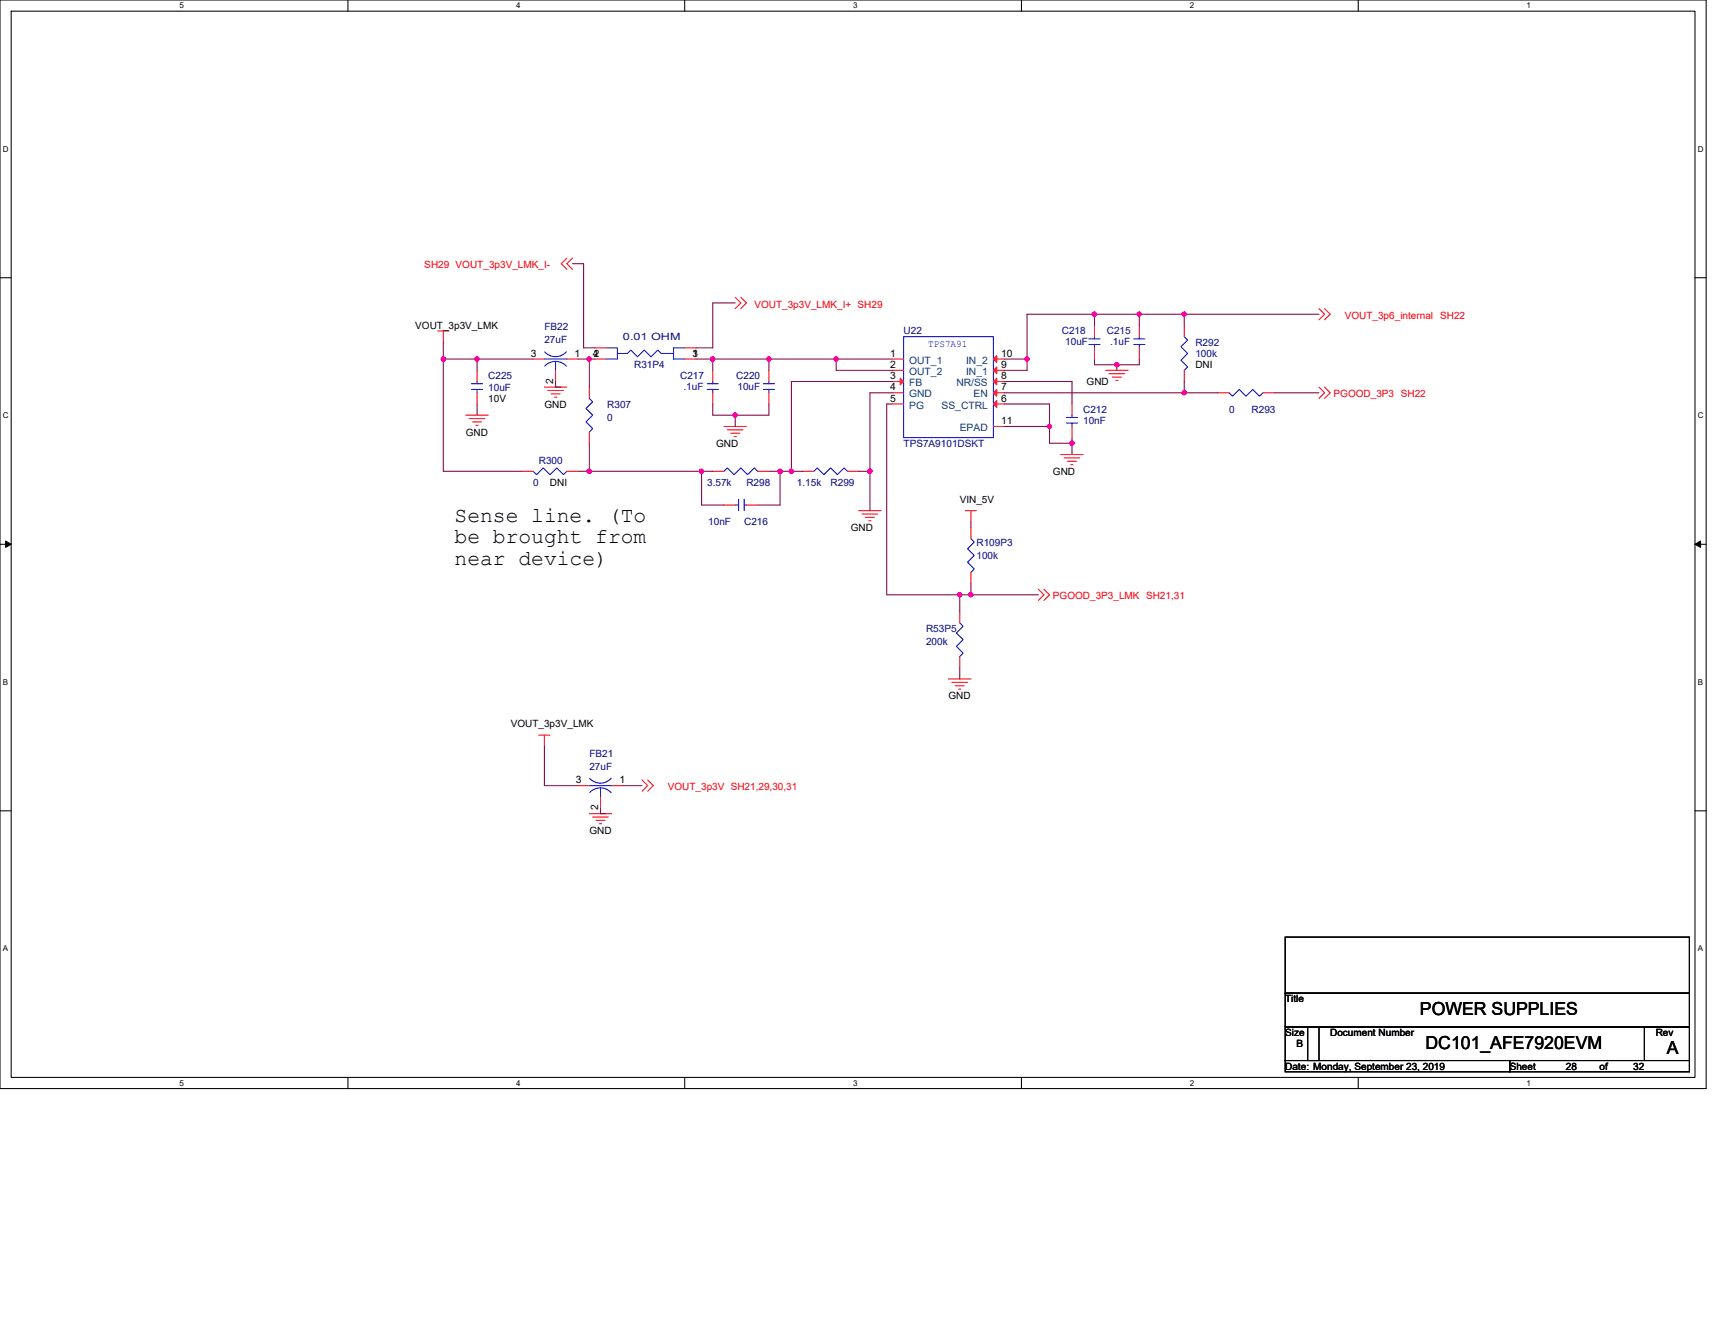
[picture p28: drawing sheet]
<svg xmlns="http://www.w3.org/2000/svg" width="279mm" height="216mm" viewBox="0 0 279 216" stroke-linecap="round" stroke-linejoin="round" font-family="sans-serif">
<defs><g id="words">
<g font-size="3.5">
<text x="74.1" y="85.1">Sense line. (To</text>
<text x="74.1" y="88.5">be brought from</text>
<text x="74.1" y="92">near device)</text>
</g>
<g font-size="2.9">
<text x="231.3" y="165.4">POWER SUPPLIES</text>
<text x="232.2" y="170.9">DC101_AFE7920EVM</text>
<text x="271.6" y="171.8">A</text>
</g>
<g font-size="1.7">
<text x="86.5" y="58.1">3</text>
<text x="93.6" y="58.1">1</text>
<text x="145" y="58.1">1</text>
<text x="145" y="60">2</text>
<text x="163.1" y="58.1">10</text>
<text x="163.1" y="60">9</text>
<text x="90.1" y="62.5" transform="rotate(-90 90.1 62.5)">2</text>
<text x="145" y="61.8">3</text>
<text x="145" y="63.6">4</text>
<text x="145" y="65.4">5</text>
<text x="163.1" y="65.4">6</text>
<text x="163.1" y="61.8">8</text>
<text x="163.1" y="63.6">7</text>
<text x="163.1" y="69.1">11</text>
<text x="93.8" y="127.6">3</text>
<text x="100.9" y="127.6">1</text>
<text x="97.5" y="132" transform="rotate(-90 97.5 132)">2</text>
</g>
<g font-size="1.7" fill="#004080">
<text x="148.1" y="59.2">OUT_1</text>
<text x="157.4" y="59.2">IN_2</text>
<text x="148.1" y="61.1">OUT_2</text>
<text x="148.1" y="62.9">FB</text>
<text x="148.1" y="64.7">GND</text>
<text x="155.8" y="62.9">NR/SS</text>
<text x="157.4" y="61.1">IN_1</text>
<text x="158.6" y="64.7">EN</text>
<text x="148.1" y="66.6">PG</text>
<text x="153.4" y="66.6">SS_CTRL</text>
<text x="156.4" y="70.2">EPAD</text>
</g>
<g font-size="1.6" fill="#f00">
<text x="69.1" y="43.7">SH29 VOUT_3p3V_LMK_I-</text>
<text x="122.9" y="50.1">VOUT_3p3V_LMK_I+ SH29</text>
<text x="219.1" y="51.9">VOUT_3p6_internal</text>
<text x="234.6" y="51.9">SH22</text>
<text x="217.3" y="64.7">PGOOD_3P3 SH22</text>
<text x="171.5" y="97.7">PGOOD_3P3_LMK SH21,31</text>
<text x="108.8" y="128.8">VOUT_3p3V SH21,29,30,31</text>
</g>
<g font-size="1.6">
<text x="67.6" y="53.6">VOUT_3p3V_LMK</text>
<text x="96.6" y="58.2">4</text>
<text x="96.7" y="58.2">2</text>
<text x="112.8" y="58.2">1</text>
<text x="112.8" y="58.2">3</text>
<text x="194.8" y="60">DNI</text>
<text x="79.5" y="65.5">10V</text>
<text x="177" y="62.7">GND</text>
<text x="75.9" y="71">GND</text>
<text x="88.7" y="66.4">GND</text>
<text x="116.7" y="72.8">GND</text>
<text x="171.5" y="77.4">GND</text>
<text x="89.6" y="79.2">DNI</text>
<text x="156.4" y="81.9">VIN_5V</text>
<text x="138.6" y="86.5">GND</text>
<text x="154.5" y="113.9">GND</text>
<text x="83.2" y="118.5">VOUT_3p3V_LMK</text>
<text x="96" y="135.9">GND</text>
<text x="209.4" y="163.3">Title</text>
<text x="209.4" y="168.8">Size</text>
<text x="211.2" y="170.6">B</text>
<text x="216.7" y="168.8">Document Number</text>
<text x="269.7" y="168.8">Rev</text>
<text x="209.4" y="174.3">Date: Monday, September 23, 2019</text>
<text x="246" y="174.3">Sheet</text>
<text x="255.1" y="174.3">28</text>
<text x="260.6" y="174.3">of</text>
<text x="266.1" y="174.3">32</text>
</g>
<g font-size="1.6" fill="#000080">
<text x="88.7" y="53.8">FB22</text>
<text x="88.7" y="56">27uF</text>
<text x="101.5" y="55.4">0.01 OHM</text>
<text x="103.3" y="60">R31P4</text>
<text x="147.2" y="54.5">U22</text>
<text x="173" y="54.5">C218</text>
<text x="173.5" y="56.2">10uF</text>
<text x="180.3" y="54.5">C215</text>
<text x="180.9" y="56.2">.1uF</text>
<text x="194.8" y="56.3">R292</text>
<text x="194.8" y="58.2">100k</text>
<text x="79.5" y="61.8">C225</text>
<text x="79.5" y="63.6">10uF</text>
<text x="110.8" y="61.8">C217</text>
<text x="111.4" y="63.5">.1uF</text>
<text x="120" y="61.8">C220</text>
<text x="120.1" y="63.5">10uF</text>
<text x="98.9" y="66.4">R307</text>
<text x="98.9" y="68.6">0</text>
<text x="176.5" y="67.3">C212</text>
<text x="176.5" y="69.1">10nF</text>
<text x="200.2" y="67.3">0</text>
<text x="203.9" y="67.3">R293</text>
<text x="87.8" y="75.5">R300</text>
<text x="147.2" y="72.8">TPS7A9101DSKT</text>
<text x="86.9" y="79.2">0</text>
<text x="115.2" y="79.2">3.57k</text>
<text x="121.6" y="79.2">R298</text>
<text x="129.8" y="79.2">1.15k</text>
<text x="135.3" y="79.2">R299</text>
<text x="115.4" y="85.6">10nF</text>
<text x="121.2" y="85.6">C216</text>
<text x="159.1" y="88.9">R109P3</text>
<text x="159.1" y="91.1">100k</text>
<text x="150.9" y="103">R53P5</text>
<text x="150.9" y="105.2">200k</text>
<text x="96" y="123.3">FB21</text>
<text x="96" y="125.5">27uF</text>
</g>
<text font-size="1.6" fill="#00f" x="151.2" y="56.5">TPS7A91</text>
<g font-size="1.3">
<text x="29.3" y="1.4">5</text>
<text x="84.1" y="1.4">4</text>
<text x="139" y="1.4">3</text>
<text x="193.8" y="1.4">2</text>
<text x="248.7" y="1.4">1</text>
<text x=".5" y="24.7">D</text>
<text x="276.6" y="24.7">D</text>
<text x=".5" y="68.2">C</text>
<text x="276.6" y="68.2">C</text>
<text x=".5" y="111.6">B</text>
<text x="276.6" y="111.6">B</text>
<text x=".5" y="155">A</text>
<text x="276.6" y="155">A</text>
<text x="29.3" y="176.9">5</text>
<text x="84.1" y="176.9">4</text>
<text x="139" y="176.9">3</text>
<text x="193.8" y="176.9">2</text>
<text x="248.7" y="176.9">1</text>
</g>
</g></defs>
<path d="M0 0h278v177.4h-278zM1.8 1.8h274.3v173.8h-274.3z" fill="none" stroke="#000" stroke-width=".17"/>
<g fill="#fff">
<path d="M29.3 .2h.7v1.5h-.7z"/>
<path d="M29.3 175.7h.7v1.5h-.7z"/>
</g>
<path d="M56.7 0v1.8M56.7 175.6v1.8" fill="none" stroke="#000" stroke-width=".17"/>
<g fill="#fff">
<path d="M84.1 .2h.7v1.5h-.7z"/>
<path d="M84.1 175.7h.7v1.5h-.7z"/>
</g>
<path d="M111.5 0v1.8M111.5 175.6v1.8" fill="none" stroke="#000" stroke-width=".17"/>
<g fill="#fff">
<path d="M139 .2h.7v1.5h-.7z"/>
<path d="M139 175.7h.7v1.5h-.7z"/>
</g>
<path d="M166.4 0v1.8M166.4 175.6v1.8" fill="none" stroke="#000" stroke-width=".17"/>
<g fill="#fff">
<path d="M193.8 .2h.8v1.5h-.8z"/>
<path d="M193.8 175.7h.8v1.5h-.8z"/>
</g>
<path d="M221.3 0v1.8M221.3 175.6v1.8" fill="none" stroke="#000" stroke-width=".17"/>
<g fill="#fff">
<path d="M248.7 .2h.7v1.5h-.7z"/>
<path d="M248.7 175.7h.7v1.5h-.7z"/>
<path d="M.5 23.5h.9v1.5h-.9z"/>
<path d="M276.6 23.5h1v1.5h-1z"/>
<path d="M.5 67h.9v1.4h-.9z"/>
<path d="M276.6 67h1v1.4h-1z"/>
</g>
<path d="M0 45.3h1.8M276.1 45.3h1.9" fill="none" stroke="#000" stroke-width=".17"/>
<g fill="#fff">
<path d="M.5 110.4h.8v1.5h-.8z"/>
<path d="M276.6 110.4h.9v1.5h-.9z"/>
</g>
<path d="M0 88.7h1.8M276.1 88.7h1.9" fill="none" stroke="#000" stroke-width=".17"/>
<path d="M.9 88.2l.9 .5-.9 .5zM276.1 88.7l1-.5v1z" fill="#000" stroke="#000" stroke-width=".16"/>
<g fill="#fff">
<path d="M.5 153.8h.8v1.5h-.8z"/>
<path d="M276.6 153.8h.9v1.5h-.9z"/>
</g>
<path d="M0 132.1h1.8M276.1 132.1h1.9M209.4 152.7h65.8v9.1h-65.8zM209.4 161.8h65.8v5.5h-65.8zM209.4 167.3h5.5v5.5h-5.5zM209.4 172.8h36.6v1.8h-36.6zM213 167.3h54.9v5.5h-54.9zM246 172.8h29.2v1.8h-29.2zM267.9 167.3h7.3v5.5h-7.3z" fill="none" stroke="#000" stroke-width=".17"/>
<g fill="none" stroke="#f00" stroke-width=".17">
<path d="M71.3 53.9h1.9M72.2 53.9v1.9M86.9 58.5h1.8M92.4 58.5h1.8M92.4 42.1l-1 .9 1 .9M93.3 42.1l-.9 .9 .9 .9M96.9 58.5h1.8M96.9 56.7h1.8M111.5 58.5h1.9M111.5 56.7h1.9M119.8 48.5l.9 .9-.9 .9M120.7 48.5l.9 .9-.9 .9"/>
<path d="M145.4 58.5h1.8M161.8 58.5h1.9M178.3 53v1.9M178.3 56.7v1.8M185.6 53v1.9M185.6 56.7v1.8M192.9 53v1.9M214.9 50.3l.9 .9-.9 .9M215.8 50.3l.9 .9-.9 .9M75.9 67.6h3.6M76.4 68.2h2.6M77 68.7h1.4"/>
<path d="M77.5 69.3h.4M77.7 60.3v1.9M77.7 64v1.8M85 76.8h1.9M88.7 63.1h3.7M89.2 63.6h2.6M89.8 64.2h1.4M90.3 64.7h.4M90.5 60.3v1.9M92.4 76.8h1.8M96 70.4v1.8M96 63.1v1.8"/>
<path d="M116.1 60.3v1.9M116.1 64v1.8M116.1 76.8h1.8M117.9 69.5h3.7M118.5 70h2.6M119 70.6h1.5M119.6 71.1h.4M123.4 76.8h1.9M125.3 60.3v1.9M125.3 64v1.8M130.7 76.8h1.9M138.1 76.8h1.8"/>
<path d="M145.4 60.3h1.8M145.4 62.2h1.8M145.4 64h1.8M145.4 65.8h1.8M161.8 60.3h1.9M161.8 62.2h1.9M161.8 64h1.9M161.8 65.8h1.9M161.8 69.5h1.9M172.8 74.1h3.7M173.4 74.6h2.5M173.9 75.2h1.5"/>
<path d="M174.5 75.7h.3M174.6 65.8v1.8M174.6 69.5v1.8M180.1 60.3h3.7M180.7 60.9h2.5M181.2 61.4h1.5M181.8 62h.3M192.9 60.3v1.9M198.4 64h1.8M205.7 64h1.9M214.9 63.1l.9 .9-.9 .9M215.8 63.1l.9 .9-.9 .9"/>
<path d="M117.9 82.3h1.9M121.6 82.3h1.8M139.9 83.2h3.7M140.4 83.8h2.6M141 84.3h1.5M141.5 84.9h.4M156.4 99.7v1.8M157.3 83.2h1.8M158.2 83.2v1.8M158.2 85.9v1.9M158.2 93.3v1.8M169.2 96l.9 .9-.9 .9"/>
<path d="M170.1 96l.9 .9-.9 .9M87.8 119.8h1.8M88.7 119.8v1.8M154.5 110.6h3.7M155.1 111.2h2.5M155.6 111.7h1.5M156.2 112.3h.3M156.4 107v1.8M94.2 128h1.8M96 132.6h3.7M96.6 133.1h2.5M97.1 133.7h1.5"/>
<path d="M97.6 134.2h.4M97.8 129.8v1.9M99.7 128h1.8M104.6 127.1l.9 .9-.9 .9M105.5 127.1l.9 .9-.9 .9"/>
</g>
<g fill="none" stroke="#00f" stroke-width=".17">
<path d="M88.7 58.5h3.7M88.8 59.6a2.38 2.38 0 0 1 3.5 .1M90.5 58.9v1.4M92.3 57.3a2.34 2.34 0 0 1-3.5 0M98.7 56.7h1.9v1.8h-1.9M100.6 57.6h1.6l.6-.6 1.1 1.1 1.1-1.1 1.1 1.1 1.1-1.1 .5 .6h2M111.5 56.7h-1.8v1.8h1.8M147.2 54.9h14.6v16.4h-14.6zM177.4 55.2h1.8M177.4 56.1h1.8M178.3 54.9v.3M178.3 56.1v.6"/>
<path d="M184.7 55.2h1.8M184.7 56.1h1.8M185.6 54.9v.3M185.6 56.1v.6M192.9 54.9l.6 .5-1.1 1.1 1.1 1.1-1.1 1.1 1.1 1.1-.6 .5M76.8 62.5h1.8M76.8 63.5h1.8M77.7 62.2v.3M77.7 63.5v.5M86.9 76.8l.5 .5 1.1-1.1 1.1 1.1 1.1-1.1 1.1 1.1 .6-.5M96 64.9l.6 .6-1.1 1.1 1.1 1-1.1 1.1 1.1 1.1-.6 .6M115.2 62.5h1.8"/>
<path d="M115.2 63.5h1.8M116.1 62.2v.3M116.1 63.5v.5M117.9 76.8l.6-.6 1.1 1.1 1.1-1.1 1.1 1.1 1.1-1.1 .5 .6M124.4 62.5h1.8M124.4 63.5h1.8M125.3 62.2v.3M125.3 63.5v.5M132.6 76.8l.5-.6 1.1 1.1 1.1-1.1 1.1 1.1 1.1-1.1 .6 .6M173.7 68h1.9M173.7 68.9h1.9M174.6 67.6v.4"/>
<path d="M174.6 68.9v.6M200.2 64l.6 .6 1.1-1.1 1.1 1.1 1.1-1.1 1.1 1.1 .5-.6M119.8 82.3h.5M120.3 81.4v1.8M121.2 82.3h.4M121.2 81.4v1.8M158.2 87.8l.5 .5-1.1 1.1 1.1 1.1-1.1 1.1 1.1 1.1-.5 .6M156.4 101.5l.5 .5-1.1 1.1 1.1 1.1-1.1 1.1 1.1 1.1-.5 .6M96 128h3.7M96.1 129.1a2.36 2.36 0 0 1 3.5 .1M97.8 128.4v1.4M99.6 126.8a2.36 2.36 0 0 1-3.5 0"/>
</g>
<g fill="#f00" stroke="#f00" stroke-width=".17">
<path d="M146.7 61.6l.5 .6-.5 .5z"/>
<path d="M161.8 58.5l.6-.5v1.1z"/>
<path d="M161.8 60.3l.6-.5v1.1z"/>
<path d="M161.8 62.2l.6-.6v1.1z"/>
<path d="M161.8 64l.6-.5v1.1z"/>
<path d="M161.8 65.8l.6-.5v1.1z"/>
</g>
<g fill="none" stroke="#800040" stroke-width=".17">
<path d="M72.2 58.5v18.3h12.8M72.2 58.5h5.5M72.2 55.8v2.7M77.7 58.5v1.8M77.7 58.5h9.2M93.3 43h1.8v13.7h1.8M94.2 58.5h1.8M96 58.5h.9M96 58.5v4.6M113.4 58.5h2.7M116.1 58.5v1.8M116.1 58.5h9.2"/>
<path d="M119.8 49.4h-3.7v7.3h-2.7M125.3 58.5h10.9M125.3 58.5v1.8M136.2 58.5v1.8h9.2M136.2 58.5h9.2M163.7 58.5h3.6M167.3 58.5v1.8h-3.6M178.3 51.2h-11v7.3M178.3 58.5v.9h3.6M178.3 51.2v1.8M178.3 51.2h7.3M181.9 59.4v.9"/>
<path d="M185.6 58.5v.9h-3.7M185.6 51.2v1.8M185.6 51.2h7.3M192.9 51.2h22M192.9 51.2v1.8M77.7 65.8v1.8M90.5 62.2v.9h.9M94.2 76.8h1.8M96 72.2v4.6M96 76.8h18.3M114.3 76.8v5.5h3.6M114.3 76.8h1.8"/>
<path d="M116.1 65.8v1.8h3.7M119.8 67.6v1.9M125.3 76.8h1.8M125.3 65.8v1.8h-5.5M128.9 76.8h-1.8v5.5h-3.7M128.9 76.8h1.8M139.9 76.8h1.8M141.7 76.8v6.4M145.4 62.2h-16.5v14.6M145.4 64h-3.7v12.8M145.4 65.8h-.9v31.1h11.9M163.7 65.8h7.3v3.7"/>
<path d="M163.7 69.5h7.3M163.7 64h29.2M163.7 62.2h10.9v3.6M171 69.5v2.7h3.6M174.6 71.3v.9M174.6 72.2v1.9M192.9 64h5.5M192.9 62.2v1.8M207.6 64h7.3M156.4 96.9v2.8M156.4 96.9h1.8M158.2 95.1v1.8"/>
<path d="M158.2 96.9h11M158.2 85v.9M156.4 108.8v1.8M88.7 121.6v6.4h5.5M97.8 131.7v.9h.9M101.5 128h3.1"/>
</g>
<g fill="#f0f" stroke="#f0f" stroke-width=".17">
<circle cx="167.3" cy="58.5" r=".36"/>
<circle cx="178.3" cy="51.2" r=".36"/>
<circle cx="185.6" cy="51.2" r=".35"/>
<circle cx="192.9" cy="51.2" r=".35"/>
<circle cx="116.1" cy="58.5" r=".36"/>
<circle cx="125.2" cy="58.5" r=".36"/>
<circle cx="136.2" cy="58.5" r=".36"/>
<circle cx="181.9" cy="59.4" r=".36"/>
<circle cx="192.9" cy="64" r=".36"/>
<circle cx="171" cy="69.5" r=".35"/>
<circle cx="119.8" cy="67.6" r=".36"/>
<circle cx="174.6" cy="72.2" r=".36"/>
<circle cx="127.1" cy="76.8" r=".36"/>
<circle cx="156.3" cy="96.9" r=".35"/>
<circle cx="96" cy="58.5" r=".36"/>
<circle cx="96" cy="76.8" r=".36"/>
<circle cx="114.3" cy="76.8" r=".36"/>
<circle cx="128.9" cy="76.8" r=".36"/>
<circle cx="72.2" cy="58.5" r=".36"/>
<circle cx="77.7" cy="58.5" r=".36"/>
<circle cx="141.7" cy="76.8" r=".36"/>
<circle cx="158.2" cy="96.9" r=".35"/>
</g>
<use href="#words"/>
</svg>
